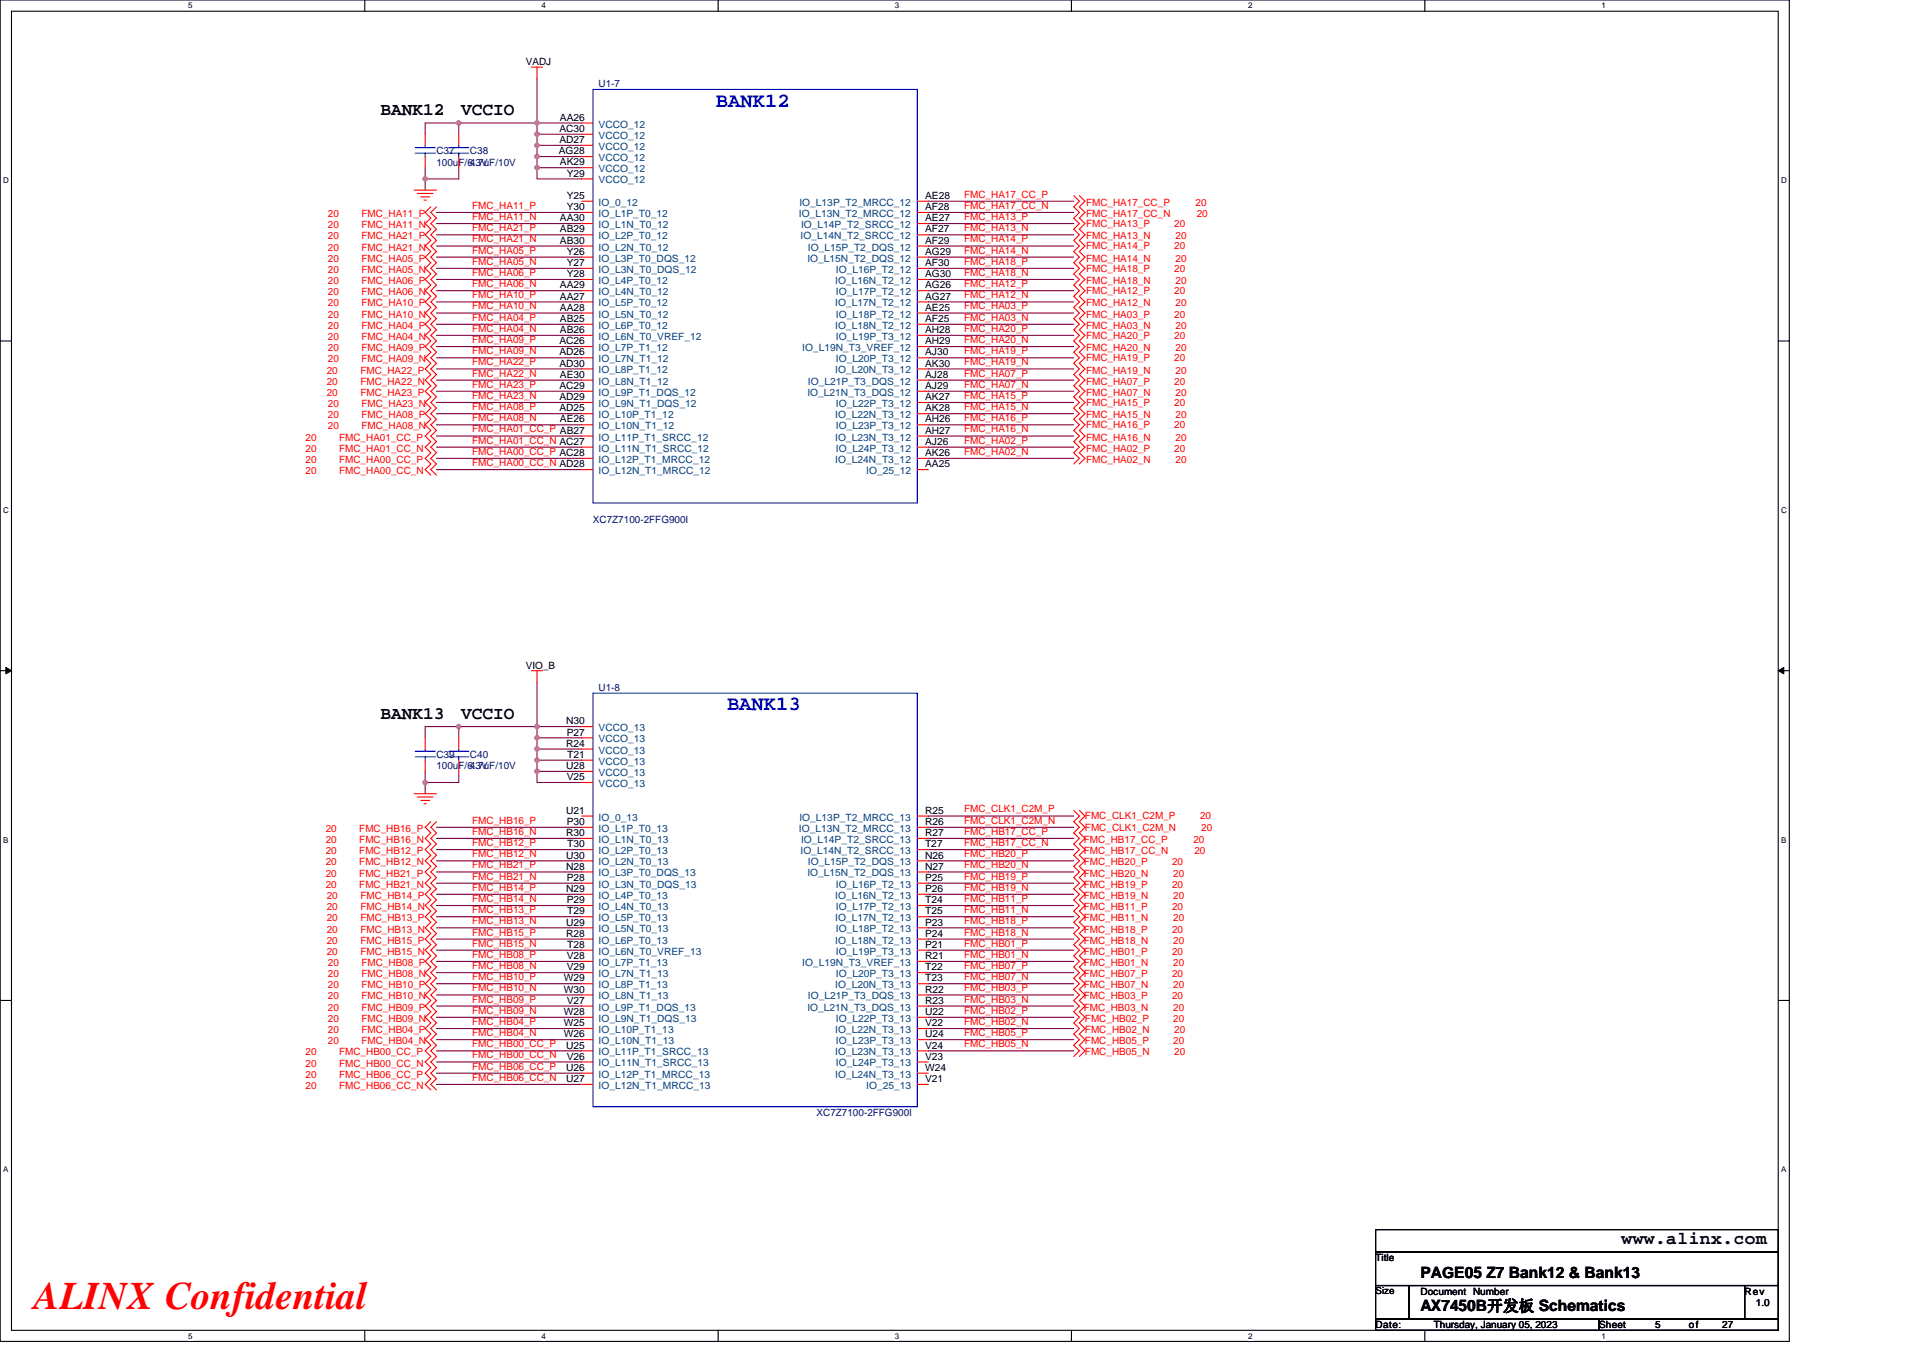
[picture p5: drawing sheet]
<svg xmlns="http://www.w3.org/2000/svg" width="297mm" height="210mm" viewBox="0 0 297 210" stroke-linecap="round" stroke-linejoin="round" font-family="sans-serif">
<defs><g id="words">
<text font-size="6" fill="#f00" x="5.2" y="202.3">ALINX Confidential</text>
<g font-size="3.2" fill="#00f">
<text x="110.6" y="16.5">BANK12</text>
<text x="112.3" y="109.7">BANK13</text>
</g>
<g font-size="2.8">
<text x="58.8" y="17.8">BANK12</text>
<text x="71.2" y="17.8">VCCIO</text>
<text x="58.8" y="111.1">BANK13</text>
<text x="71.2" y="111.1">VCCIO</text>
<text x="250.5" y="192.3">www.alinx.com</text>
</g>
<g font-size="2.4">
<text x="219.4" y="197.4">PAGE05 Z7 Bank12 &amp; Bank13</text>
<text x="219.4" y="202.6">AX7450B开发板 Schematics</text>
</g>
<g font-size="1.5">
<text x="81.2" y="10">VADJ</text>
<text x="86.3" y="23.8">AG28</text>
<text x="86.4" y="20.4">AC30</text>
<text x="86.4" y="22.1">AD27</text>
<text x="86.5" y="18.6">AA26</text>
<text x="86.5" y="25.5">AK29</text>
<text x="87.5" y="27.3">Y29</text>
<text x="86.5" y="34.2">AA30</text>
<text x="86.5" y="35.9">AB29</text>
<text x="87.5" y="30.7">Y25</text>
<text x="87.5" y="32.5">Y30</text>
<text x="142.9" y="34.2">AE27</text>
<text x="142.9" y="35.9">AF27</text>
<text x="142.9" y="30.7">AE28</text>
<text x="142.9" y="32.5">AF28</text>
<text x="86.5" y="37.7">AB30</text>
<text x="87.5" y="39.4">Y26</text>
<text x="87.5" y="41.1">Y27</text>
<text x="142.9" y="37.7">AF29</text>
<text x="142.9" y="39.4">AG29</text>
<text x="142.9" y="41.1">AF30</text>
<text x="86.5" y="44.6">AA29</text>
<text x="86.5" y="46.3">AA27</text>
<text x="87.5" y="42.8">Y28</text>
<text x="142.9" y="42.8">AG30</text>
<text x="142.9" y="46.3">AG27</text>
<text x="142.9" y="44.6">AG26</text>
<text x="86.4" y="53.2">AC26</text>
<text x="86.5" y="48">AA28</text>
<text x="86.5" y="49.7">AB25</text>
<text x="86.5" y="51.5">AB26</text>
<text x="142.9" y="49.7">AF25</text>
<text x="142.9" y="53.2">AH29</text>
<text x="142.9" y="48">AE25</text>
<text x="142.9" y="51.5">AH28</text>
<text x="86.4" y="54.9">AD26</text>
<text x="86.4" y="56.6">AD30</text>
<text x="86.5" y="58.4">AE30</text>
<text x="142.9" y="56.6">AK30</text>
<text x="142.9" y="54.9">AJ30</text>
<text x="142.9" y="58.4">AJ28</text>
<text x="86.4" y="60.1">AC29</text>
<text x="86.4" y="61.8">AD29</text>
<text x="86.4" y="63.6">AD25</text>
<text x="86.5" y="65.3">AE26</text>
<text x="142.9" y="63.6">AK28</text>
<text x="142.9" y="60.1">AJ29</text>
<text x="142.9" y="61.8">AK27</text>
<text x="142.9" y="65.3">AH26</text>
<text x="142.9" y="67">AH27</text>
<text x="142.9" y="70.5">AK26</text>
<text x="142.9" y="68.7">AJ26</text>
<text x="142.9" y="72.2">AA25</text>
<text x="81.2" y="103.3">VIO_B</text>
<text x="87.5" y="111.9">N30</text>
<text x="87.5" y="113.6">P27</text>
<text x="87.5" y="115.4">R24</text>
<text x="87.5" y="118.8">U28</text>
<text x="87.6" y="117.1">T21</text>
<text x="87.5" y="125.7">U21</text>
<text x="87.5" y="120.5">V25</text>
<text x="142.9" y="125.7">R25</text>
<text x="87.5" y="129.2">R30</text>
<text x="87.5" y="127.5">P30</text>
<text x="87.6" y="130.9">T30</text>
<text x="142.9" y="129.2">R27</text>
<text x="142.9" y="130.9">T27</text>
<text x="142.9" y="127.5">R26</text>
<text x="87.5" y="132.7">U30</text>
<text x="87.5" y="134.4">N28</text>
<text x="87.5" y="137.8">N29</text>
<text x="87.5" y="136.1">P28</text>
<text x="142.9" y="137.8">P26</text>
<text x="142.9" y="132.7">N26</text>
<text x="142.9" y="134.4">N27</text>
<text x="142.9" y="136.1">P25</text>
<text x="87.5" y="143">U29</text>
<text x="87.5" y="139.6">P29</text>
<text x="87.6" y="141.3">T29</text>
<text x="142.9" y="141.3">T25</text>
<text x="142.9" y="139.6">T24</text>
<text x="142.9" y="143">P23</text>
<text x="87.5" y="144.7">R28</text>
<text x="87.5" y="148.2">V28</text>
<text x="87.5" y="149.9">V29</text>
<text x="87.6" y="146.5">T28</text>
<text x="142.9" y="144.7">P24</text>
<text x="142.9" y="148.2">R21</text>
<text x="142.9" y="146.5">P21</text>
<text x="142.9" y="149.9">T22</text>
<text x="87.1" y="151.6">W29</text>
<text x="87.1" y="153.4">W30</text>
<text x="87.5" y="155.1">V27</text>
<text x="142.9" y="151.6">T23</text>
<text x="142.9" y="153.4">R22</text>
<text x="142.9" y="155.1">R23</text>
<text x="87.1" y="156.8">W28</text>
<text x="87.1" y="158.6">W25</text>
<text x="87.1" y="160.3">W26</text>
<text x="142.9" y="158.6">V22</text>
<text x="142.9" y="156.8">U22</text>
<text x="142.9" y="160.3">U24</text>
<text x="87.5" y="162">U25</text>
<text x="87.5" y="165.5">U26</text>
<text x="87.5" y="167.2">U27</text>
<text x="87.5" y="163.7">V26</text>
<text x="142.9" y="167.2">V21</text>
<text x="142.9" y="162">V24</text>
<text x="142.9" y="165.5">W24</text>
<text x="142.9" y="163.7">V23</text>
<text x="212.5" y="194.9">Title</text>
<text x="212.5" y="200">Size</text>
<text x="219.4" y="200">Document Number</text>
<text x="269.5" y="200">Rev</text>
<text x="271.2" y="201.8">1.0</text>
<text x="212.5" y="205.2">Date:</text>
<text x="221.5" y="205.2">Thursday, January 05, 2023</text>
<text x="247" y="205.2">Sheet</text>
<text x="255.7" y="205.2">5</text>
<text x="260.9" y="205.2">of</text>
<text x="266" y="205.2">27</text>
</g>
<g font-size="1.5" fill="#000080">
<text x="92.5" y="13.5">U1-7</text>
<text x="67.4" y="23.9">C37</text>
<text x="72.6" y="23.9">C38</text>
<text x="67.4" y="25.6">100uF/6.3V</text>
<text x="72.6" y="25.6">4.7uF/10V</text>
<text x="91.6" y="80.9">XC7Z7100-2FFG900I</text>
<text x="92.5" y="106.8">U1-8</text>
<text x="67.4" y="117.1">C39</text>
<text x="67.4" y="118.9">100uF/6.3V</text>
<text x="72.6" y="117.1">C40</text>
<text x="72.6" y="118.9">4.7uF/10V</text>
<text x="126.1" y="172.4">XC7Z7100-2FFG900I</text>
</g>
<g font-size="1.5" fill="#004080">
<text x="92.5" y="19.7">VCCO_12</text>
<text x="92.5" y="21.4">VCCO_12</text>
<text x="92.5" y="23.2">VCCO_12</text>
<text x="92.5" y="24.9">VCCO_12</text>
<text x="92.5" y="26.6">VCCO_12</text>
<text x="92.5" y="28.3">VCCO_12</text>
<text x="92.5" y="31.8">IO_0_12</text>
<text x="92.5" y="33.5">IO_L1P_T0_12</text>
<text x="92.5" y="35.2">IO_L1N_T0_12</text>
<text x="123.4" y="33.5">IO_L13N_T2_MRCC_12</text>
<text x="123.5" y="31.8">IO_L13P_T2_MRCC_12</text>
<text x="123.7" y="35.2">IO_L14P_T2_SRCC_12</text>
<text x="92.5" y="37">IO_L2P_T0_12</text>
<text x="92.5" y="38.7">IO_L2N_T0_12</text>
<text x="92.5" y="40.4">IO_L3P_T0_DQS_12</text>
<text x="123.7" y="37">IO_L14N_T2_SRCC_12</text>
<text x="124.7" y="40.4">IO_L15N_T2_DQS_12</text>
<text x="124.8" y="38.7">IO_L15P_T2_DQS_12</text>
<text x="92.5" y="42.2">IO_L3N_T0_DQS_12</text>
<text x="92.5" y="43.9">IO_L4P_T0_12</text>
<text x="92.5" y="45.6">IO_L4N_T0_12</text>
<text x="92.5" y="47.3">IO_L5P_T0_12</text>
<text x="129" y="43.9">IO_L16N_T2_12</text>
<text x="129" y="47.3">IO_L17N_T2_12</text>
<text x="129.1" y="42.2">IO_L16P_T2_12</text>
<text x="129.1" y="45.6">IO_L17P_T2_12</text>
<text x="92.5" y="49.1">IO_L5N_T0_12</text>
<text x="92.5" y="50.8">IO_L6P_T0_12</text>
<text x="92.5" y="52.5">IO_L6N_T0_VREF_12</text>
<text x="129" y="50.8">IO_L18N_T2_12</text>
<text x="129.1" y="49.1">IO_L18P_T2_12</text>
<text x="129.1" y="52.5">IO_L19P_T3_12</text>
<text x="92.5" y="54.3">IO_L7P_T1_12</text>
<text x="92.5" y="56">IO_L7N_T1_12</text>
<text x="92.5" y="57.7">IO_L8P_T1_12</text>
<text x="92.5" y="59.4">IO_L8N_T1_12</text>
<text x="123.9" y="54.3">IO_L19N_T3_VREF_12</text>
<text x="124.8" y="59.4">IO_L21P_T3_DQS_12</text>
<text x="129" y="57.7">IO_L20N_T3_12</text>
<text x="129.1" y="56">IO_L20P_T3_12</text>
<text x="92.5" y="61.2">IO_L9P_T1_DQS_12</text>
<text x="92.5" y="62.9">IO_L9N_T1_DQS_12</text>
<text x="92.5" y="64.6">IO_L10P_T1_12</text>
<text x="124.7" y="61.2">IO_L21N_T3_DQS_12</text>
<text x="129" y="64.6">IO_L22N_T3_12</text>
<text x="129.1" y="62.9">IO_L22P_T3_12</text>
<text x="92.5" y="66.3">IO_L10N_T1_12</text>
<text x="92.5" y="68.1">IO_L11P_T1_SRCC_12</text>
<text x="92.5" y="69.8">IO_L11N_T1_SRCC_12</text>
<text x="92.5" y="71.5">IO_L12P_T1_MRCC_12</text>
<text x="129" y="68.1">IO_L23N_T3_12</text>
<text x="129" y="71.5">IO_L24N_T3_12</text>
<text x="129.1" y="66.3">IO_L23P_T3_12</text>
<text x="129.1" y="69.8">IO_L24P_T3_12</text>
<text x="92.5" y="73.3">IO_L12N_T1_MRCC_12</text>
<text x="133.8" y="73.3">IO_25_12</text>
<text x="92.5" y="113">VCCO_13</text>
<text x="92.5" y="114.7">VCCO_13</text>
<text x="92.5" y="116.4">VCCO_13</text>
<text x="92.5" y="118.2">VCCO_13</text>
<text x="92.5" y="119.9">VCCO_13</text>
<text x="92.5" y="121.6">VCCO_13</text>
<text x="92.5" y="126.8">IO_0_13</text>
<text x="92.5" y="128.5">IO_L1P_T0_13</text>
<text x="92.5" y="130.2">IO_L1N_T0_13</text>
<text x="92.5" y="132">IO_L2P_T0_13</text>
<text x="123.4" y="128.5">IO_L13N_T2_MRCC_13</text>
<text x="123.5" y="126.8">IO_L13P_T2_MRCC_13</text>
<text x="123.7" y="132">IO_L14N_T2_SRCC_13</text>
<text x="123.7" y="130.2">IO_L14P_T2_SRCC_13</text>
<text x="92.5" y="133.7">IO_L2N_T0_13</text>
<text x="92.5" y="135.4">IO_L3P_T0_DQS_13</text>
<text x="92.5" y="137.2">IO_L3N_T0_DQS_13</text>
<text x="124.7" y="135.4">IO_L15N_T2_DQS_13</text>
<text x="124.8" y="133.7">IO_L15P_T2_DQS_13</text>
<text x="129.1" y="137.2">IO_L16P_T2_13</text>
<text x="92.5" y="138.9">IO_L4P_T0_13</text>
<text x="92.5" y="140.6">IO_L4N_T0_13</text>
<text x="92.5" y="142.3">IO_L5P_T0_13</text>
<text x="129" y="138.9">IO_L16N_T2_13</text>
<text x="129" y="142.3">IO_L17N_T2_13</text>
<text x="129.1" y="140.6">IO_L17P_T2_13</text>
<text x="92.5" y="144.1">IO_L5N_T0_13</text>
<text x="92.5" y="145.8">IO_L6P_T0_13</text>
<text x="92.5" y="147.5">IO_L6N_T0_VREF_13</text>
<text x="92.5" y="149.2">IO_L7P_T1_13</text>
<text x="123.9" y="149.2">IO_L19N_T3_VREF_13</text>
<text x="129" y="145.8">IO_L18N_T2_13</text>
<text x="129.1" y="144.1">IO_L18P_T2_13</text>
<text x="129.1" y="147.5">IO_L19P_T3_13</text>
<text x="92.5" y="151">IO_L7N_T1_13</text>
<text x="92.5" y="152.7">IO_L8P_T1_13</text>
<text x="92.5" y="154.4">IO_L8N_T1_13</text>
<text x="124.8" y="154.4">IO_L21P_T3_DQS_13</text>
<text x="129" y="152.7">IO_L20N_T3_13</text>
<text x="129.1" y="151">IO_L20P_T3_13</text>
<text x="92.5" y="156.1">IO_L9P_T1_DQS_13</text>
<text x="92.5" y="157.9">IO_L9N_T1_DQS_13</text>
<text x="92.5" y="159.6">IO_L10P_T1_13</text>
<text x="92.5" y="161.3">IO_L10N_T1_13</text>
<text x="124.7" y="156.1">IO_L21N_T3_DQS_13</text>
<text x="129" y="159.6">IO_L22N_T3_13</text>
<text x="129.1" y="157.9">IO_L22P_T3_13</text>
<text x="129.1" y="161.3">IO_L23P_T3_13</text>
<text x="92.5" y="163.1">IO_L11P_T1_SRCC_13</text>
<text x="92.5" y="164.8">IO_L11N_T1_SRCC_13</text>
<text x="92.5" y="166.5">IO_L12P_T1_MRCC_13</text>
<text x="129" y="163.1">IO_L23N_T3_13</text>
<text x="129" y="166.5">IO_L24N_T3_13</text>
<text x="129.1" y="164.8">IO_L24P_T3_13</text>
<text x="92.5" y="168.3">IO_L12N_T1_MRCC_13</text>
<text x="133.8" y="168.3">IO_25_13</text>
</g>
<g font-size="1.5" fill="#f00">
<text x="50.6" y="33.5">20</text>
<text x="50.6" y="35.3">20</text>
<text x="55.8" y="33.5">FMC_HA11_P</text>
<text x="55.8" y="35.3">FMC_HA11_N</text>
<text x="72.9" y="32.3">FMC_HA11_P</text>
<text x="72.9" y="34">FMC_HA11_N</text>
<text x="72.9" y="35.7">FMC_HA21_P</text>
<text x="148.9" y="30.5">FMC_HA17_CC_P</text>
<text x="148.9" y="32.3">FMC_HA17_CC_N</text>
<text x="148.9" y="34">FMC_HA13_P</text>
<text x="148.9" y="35.7">FMC_HA13_N</text>
<text x="167.8" y="31.8">FMC_HA17_CC_P</text>
<text x="167.8" y="33.5">FMC_HA17_CC_N</text>
<text x="167.8" y="35.1">FMC_HA13_P</text>
<text x="181.4" y="35.1">20</text>
<text x="184.7" y="31.8">20</text>
<text x="184.9" y="33.5">20</text>
<text x="50.6" y="40.4">20</text>
<text x="50.6" y="37">20</text>
<text x="50.6" y="38.7">20</text>
<text x="55.8" y="40.4">FMC_HA05_P</text>
<text x="55.8" y="37">FMC_HA21_P</text>
<text x="55.8" y="38.7">FMC_HA21_N</text>
<text x="72.9" y="39.2">FMC_HA05_P</text>
<text x="72.9" y="40.9">FMC_HA05_N</text>
<text x="72.9" y="37.5">FMC_HA21_N</text>
<text x="148.9" y="37.5">FMC_HA14_P</text>
<text x="148.9" y="39.2">FMC_HA14_N</text>
<text x="148.9" y="40.9">FMC_HA18_P</text>
<text x="167.8" y="37">FMC_HA13_N</text>
<text x="167.8" y="38.5">FMC_HA14_P</text>
<text x="167.8" y="40.4">FMC_HA14_N</text>
<text x="167.8" y="42">FMC_HA18_P</text>
<text x="181.4" y="38.5">20</text>
<text x="181.4" y="42">20</text>
<text x="181.6" y="37">20</text>
<text x="181.6" y="40.4">20</text>
<text x="50.6" y="42.2">20</text>
<text x="50.6" y="43.9">20</text>
<text x="50.6" y="45.6">20</text>
<text x="50.6" y="47.3">20</text>
<text x="55.8" y="42.2">FMC_HA05_N</text>
<text x="55.8" y="43.9">FMC_HA06_P</text>
<text x="55.8" y="45.6">FMC_HA06_N</text>
<text x="55.8" y="47.3">FMC_HA10_P</text>
<text x="72.9" y="42.6">FMC_HA06_P</text>
<text x="72.9" y="44.4">FMC_HA06_N</text>
<text x="72.9" y="46.1">FMC_HA10_P</text>
<text x="72.9" y="47.8">FMC_HA10_N</text>
<text x="148.9" y="47.8">FMC_HA03_P</text>
<text x="148.9" y="44.4">FMC_HA12_P</text>
<text x="148.9" y="46.1">FMC_HA12_N</text>
<text x="148.9" y="42.6">FMC_HA18_N</text>
<text x="167.8" y="45.4">FMC_HA12_P</text>
<text x="167.8" y="47.3">FMC_HA12_N</text>
<text x="167.8" y="43.9">FMC_HA18_N</text>
<text x="181.4" y="45.4">20</text>
<text x="181.6" y="47.3">20</text>
<text x="181.6" y="43.9">20</text>
<text x="50.6" y="49.1">20</text>
<text x="50.6" y="50.8">20</text>
<text x="50.6" y="52.5">20</text>
<text x="55.8" y="49.1">FMC_HA10_N</text>
<text x="55.8" y="50.8">FMC_HA04_P</text>
<text x="55.8" y="52.5">FMC_HA04_N</text>
<text x="72.9" y="53">FMC_HA09_P</text>
<text x="72.9" y="49.6">FMC_HA04_P</text>
<text x="72.9" y="51.3">FMC_HA04_N</text>
<text x="148.9" y="49.6">FMC_HA03_N</text>
<text x="148.9" y="51.3">FMC_HA20_P</text>
<text x="148.9" y="53">FMC_HA20_N</text>
<text x="167.8" y="49.1">FMC_HA03_P</text>
<text x="167.8" y="50.8">FMC_HA03_N</text>
<text x="167.8" y="52.4">FMC_HA20_P</text>
<text x="181.4" y="49.1">20</text>
<text x="181.4" y="52.4">20</text>
<text x="181.6" y="50.8">20</text>
<text x="50.5" y="57.7">20</text>
<text x="50.5" y="59.4">20</text>
<text x="50.6" y="54.3">20</text>
<text x="50.6" y="56">20</text>
<text x="55.7" y="57.7">FMC_HA22_P</text>
<text x="55.7" y="59.4">FMC_HA22_N</text>
<text x="55.8" y="54.3">FMC_HA09_P</text>
<text x="55.8" y="56">FMC_HA09_N</text>
<text x="72.9" y="59.9">FMC_HA23_P</text>
<text x="72.9" y="54.7">FMC_HA09_N</text>
<text x="72.9" y="56.5">FMC_HA22_P</text>
<text x="72.9" y="58.2">FMC_HA22_N</text>
<text x="148.9" y="54.7">FMC_HA19_P</text>
<text x="148.9" y="56.5">FMC_HA19_N</text>
<text x="148.9" y="58.2">FMC_HA07_P</text>
<text x="148.9" y="59.9">FMC_HA07_N</text>
<text x="167.8" y="55.8">FMC_HA19_P</text>
<text x="167.8" y="57.7">FMC_HA19_N</text>
<text x="167.8" y="54.3">FMC_HA20_N</text>
<text x="167.8" y="59.4">FMC_HA07_P</text>
<text x="181.4" y="55.8">20</text>
<text x="181.4" y="59.4">20</text>
<text x="181.6" y="57.7">20</text>
<text x="181.6" y="54.3">20</text>
<text x="50.5" y="61.2">20</text>
<text x="50.6" y="62.9">20</text>
<text x="50.6" y="64.6">20</text>
<text x="55.7" y="61.2">FMC_HA23_P</text>
<text x="55.8" y="62.9">FMC_HA23_N</text>
<text x="55.8" y="64.6">FMC_HA08_P</text>
<text x="72.9" y="61.6">FMC_HA23_N</text>
<text x="72.9" y="63.4">FMC_HA08_P</text>
<text x="72.9" y="65.1">FMC_HA08_N</text>
<text x="148.9" y="65.1">FMC_HA16_P</text>
<text x="148.9" y="61.6">FMC_HA15_P</text>
<text x="148.9" y="63.4">FMC_HA15_N</text>
<text x="167.8" y="62.7">FMC_HA15_P</text>
<text x="167.8" y="64.6">FMC_HA15_N</text>
<text x="167.8" y="61.2">FMC_HA07_N</text>
<text x="181.4" y="62.7">20</text>
<text x="181.6" y="64.6">20</text>
<text x="181.6" y="61.2">20</text>
<text x="47.2" y="68.1">20</text>
<text x="47.2" y="69.8">20</text>
<text x="47.2" y="71.5">20</text>
<text x="50.6" y="66.4">20</text>
<text x="52.4" y="68.1">FMC_HA01_CC_P</text>
<text x="52.4" y="69.8">FMC_HA01_CC_N</text>
<text x="52.4" y="71.5">FMC_HA00_CC_P</text>
<text x="55.8" y="66.4">FMC_HA08_N</text>
<text x="72.9" y="66.8">FMC_HA01_CC_P AB27</text>
<text x="72.9" y="68.5">FMC_HA01_CC_N AC27</text>
<text x="72.9" y="70.3">FMC_HA00_CC_P AC28</text>
<text x="148.9" y="68.5">FMC_HA02_P</text>
<text x="148.9" y="70.3">FMC_HA02_N</text>
<text x="148.9" y="66.8">FMC_HA16_N</text>
<text x="167.8" y="69.8">FMC_HA02_P</text>
<text x="167.8" y="71.5">FMC_HA02_N</text>
<text x="167.8" y="66.2">FMC_HA16_P</text>
<text x="167.8" y="68.1">FMC_HA16_N</text>
<text x="181.4" y="69.8">20</text>
<text x="181.4" y="66.2">20</text>
<text x="181.6" y="71.5">20</text>
<text x="181.6" y="68.1">20</text>
<text x="47.2" y="73.3">20</text>
<text x="52.4" y="73.3">FMC_HA00_CC_N</text>
<text x="72.9" y="72">FMC_HA00_CC_N AD28</text>
<text x="148.9" y="125.5">FMC_CLK1_C2M_P</text>
<text x="50.3" y="128.5">20</text>
<text x="50.3" y="130.3">20</text>
<text x="50.3" y="132">20</text>
<text x="55.5" y="128.5">FMC_HB16_P</text>
<text x="55.5" y="130.3">FMC_HB16_N</text>
<text x="55.5" y="132">FMC_HB12_P</text>
<text x="72.9" y="127.3">FMC_HB16_P</text>
<text x="72.9" y="129">FMC_HB16_N</text>
<text x="72.9" y="130.7">FMC_HB12_P</text>
<text x="148.9" y="127.3">FMC_CLK1_C2M_N</text>
<text x="148.9" y="129">FMC_HB17_CC_P</text>
<text x="148.9" y="130.7">FMC_HB17_CC_N</text>
<text x="167.4" y="130.3">FMC_HB17_CC_P</text>
<text x="167.4" y="132">FMC_HB17_CC_N</text>
<text x="167.6" y="128.4">FMC_CLK1_C2M_N</text>
<text x="167.6" y="126.6">FMC_CLK1_C2M_P</text>
<text x="184.3" y="130.3">20</text>
<text x="184.5" y="132">20</text>
<text x="185.4" y="126.6">20</text>
<text x="185.5" y="128.4">20</text>
<text x="50.3" y="135.4">20</text>
<text x="50.3" y="137.2">20</text>
<text x="50.3" y="133.7">20</text>
<text x="55.5" y="135.4">FMC_HB21_P</text>
<text x="55.5" y="137.2">FMC_HB21_N</text>
<text x="55.5" y="133.7">FMC_HB12_N</text>
<text x="72.9" y="134.2">FMC_HB21_P</text>
<text x="72.9" y="135.9">FMC_HB21_N</text>
<text x="72.9" y="132.5">FMC_HB12_N</text>
<text x="72.9" y="137.6">FMC_HB14_P</text>
<text x="148.9" y="135.9">FMC_HB19_P</text>
<text x="148.9" y="137.6">FMC_HB19_N</text>
<text x="148.9" y="132.5">FMC_HB20_P</text>
<text x="148.9" y="134.2">FMC_HB20_N</text>
<text x="167.4" y="137.2">FMC_HB19_P</text>
<text x="167.4" y="133.7">FMC_HB20_P</text>
<text x="167.4" y="135.4">FMC_HB20_N</text>
<text x="181.1" y="137.2">20</text>
<text x="181.1" y="133.7">20</text>
<text x="181.2" y="135.4">20</text>
<text x="50.5" y="142.3">20</text>
<text x="50.5" y="138.9">20</text>
<text x="50.5" y="140.6">20</text>
<text x="55.7" y="142.3">FMC_HB13_P</text>
<text x="55.7" y="138.9">FMC_HB14_P</text>
<text x="55.7" y="140.6">FMC_HB14_N</text>
<text x="72.9" y="141.1">FMC_HB13_P</text>
<text x="72.9" y="142.8">FMC_HB13_N</text>
<text x="72.9" y="139.4">FMC_HB14_N</text>
<text x="148.9" y="142.8">FMC_HB18_P</text>
<text x="148.9" y="139.4">FMC_HB11_P</text>
<text x="148.9" y="141.1">FMC_HB11_N</text>
<text x="167.4" y="138.9">FMC_HB19_N</text>
<text x="167.4" y="140.6">FMC_HB11_P</text>
<text x="167.4" y="142.3">FMC_HB11_N</text>
<text x="181.1" y="140.6">20</text>
<text x="181.2" y="138.9">20</text>
<text x="181.2" y="142.3">20</text>
<text x="50.5" y="144.1">20</text>
<text x="50.5" y="145.8">20</text>
<text x="50.5" y="147.5">20</text>
<text x="50.6" y="149.2">20</text>
<text x="55.7" y="144.1">FMC_HB13_N</text>
<text x="55.7" y="145.8">FMC_HB15_P</text>
<text x="55.7" y="147.5">FMC_HB15_N</text>
<text x="55.8" y="149.2">FMC_HB08_P</text>
<text x="72.9" y="148">FMC_HB08_P</text>
<text x="72.9" y="149.7">FMC_HB08_N</text>
<text x="72.9" y="144.5">FMC_HB15_P</text>
<text x="72.9" y="146.3">FMC_HB15_N</text>
<text x="148.9" y="146.3">FMC_HB01_P</text>
<text x="148.9" y="148">FMC_HB01_N</text>
<text x="148.9" y="149.7">FMC_HB07_P</text>
<text x="148.9" y="144.5">FMC_HB18_N</text>
<text x="167.4" y="147.5">FMC_HB01_P</text>
<text x="167.4" y="149.2">FMC_HB01_N</text>
<text x="167.4" y="144.1">FMC_HB18_P</text>
<text x="167.4" y="145.8">FMC_HB18_N</text>
<text x="181.1" y="147.5">20</text>
<text x="181.1" y="144.1">20</text>
<text x="181.2" y="149.2">20</text>
<text x="181.2" y="145.8">20</text>
<text x="50.6" y="151">20</text>
<text x="50.6" y="152.7">20</text>
<text x="50.6" y="154.4">20</text>
<text x="55.8" y="151">FMC_HB08_N</text>
<text x="55.8" y="152.7">FMC_HB10_P</text>
<text x="55.8" y="154.4">FMC_HB10_N</text>
<text x="72.9" y="151.4">FMC_HB10_P</text>
<text x="72.9" y="153.2">FMC_HB10_N</text>
<text x="72.9" y="154.9">FMC_HB09_P</text>
<text x="148.9" y="153.2">FMC_HB03_P</text>
<text x="148.9" y="154.9">FMC_HB03_N</text>
<text x="148.9" y="151.4">FMC_HB07_N</text>
<text x="167.4" y="154.4">FMC_HB03_P</text>
<text x="167.4" y="151">FMC_HB07_P</text>
<text x="167.4" y="152.7">FMC_HB07_N</text>
<text x="181.1" y="154.4">20</text>
<text x="181.1" y="151">20</text>
<text x="181.2" y="152.7">20</text>
<text x="50.6" y="159.6">20</text>
<text x="50.6" y="161.4">20</text>
<text x="50.6" y="156.2">20</text>
<text x="50.6" y="157.9">20</text>
<text x="55.8" y="159.6">FMC_HB04_P</text>
<text x="55.8" y="161.4">FMC_HB04_N</text>
<text x="55.8" y="156.2">FMC_HB09_P</text>
<text x="55.8" y="157.9">FMC_HB09_N</text>
<text x="72.9" y="161.8">FMC_HB00_CC_P</text>
<text x="72.9" y="158.4">FMC_HB04_P</text>
<text x="72.9" y="160.1">FMC_HB04_N</text>
<text x="72.9" y="156.6">FMC_HB09_N</text>
<text x="148.9" y="160.1">FMC_HB05_P</text>
<text x="148.9" y="161.8">FMC_HB05_N</text>
<text x="148.9" y="156.6">FMC_HB02_P</text>
<text x="148.9" y="158.4">FMC_HB02_N</text>
<text x="167.4" y="156.2">FMC_HB03_N</text>
<text x="167.6" y="161.4">FMC_HB05_P</text>
<text x="167.6" y="157.9">FMC_HB02_P</text>
<text x="167.6" y="159.6">FMC_HB02_N</text>
<text x="181.2" y="156.2">20</text>
<text x="181.2" y="161.4">20</text>
<text x="181.2" y="157.9">20</text>
<text x="181.4" y="159.6">20</text>
<text x="47.2" y="163.1">20</text>
<text x="47.2" y="164.8">20</text>
<text x="47.2" y="166.5">20</text>
<text x="52.4" y="163.1">FMC_HB00_CC_P</text>
<text x="52.4" y="164.8">FMC_HB00_CC_N</text>
<text x="52.4" y="166.5">FMC_HB06_CC_P</text>
<text x="72.9" y="163.5">FMC_HB00_CC_N</text>
<text x="72.9" y="165.3">FMC_HB06_CC_P</text>
<text x="72.9" y="167">FMC_HB06_CC_N</text>
<text x="167.6" y="163.1">FMC_HB05_N</text>
<text x="181.4" y="163.1">20</text>
<text x="47.2" y="168.3">20</text>
<text x="52.4" y="168.3">FMC_HB06_CC_N</text>
</g>
<g font-size="1.2">
<text x="29.1" y="1.3">5</text>
<text x="83.6" y="1.3">4</text>
<text x="138.2" y="1.3">3</text>
<text x="192.8" y="1.3">2</text>
<text x="247.4" y="1.3">1</text>
<text x=".5" y="28.3">D</text>
<text x="275.1" y="28.3">D</text>
<text x=".5" y="79.2">C</text>
<text x="275.1" y="79.2">C</text>
<text x=".5" y="130.2">B</text>
<text x="275.1" y="130.2">B</text>
<text x=".5" y="181.1">A</text>
<text x="275.1" y="181.1">A</text>
<text x="29.1" y="206.8">5</text>
<text x="83.6" y="206.8">4</text>
<text x="138.2" y="206.8">3</text>
<text x="192.8" y="206.8">2</text>
<text x="247.4" y="206.8">1</text>
</g>
</g></defs>
<path d="M0 0h276.4v207.3h-276.4zM1.8 1.7h272.9v203.8h-272.9z" fill="none" stroke="#000" stroke-width=".17"/>
<g fill="#fff">
<path d="M29.1 .2h.6v1.4h-.6z"/>
<path d="M29.1 205.7h.6v1.4h-.6z"/>
</g>
<path d="M56.3 0v1.7M56.3 205.5v1.8" fill="none" stroke="#000" stroke-width=".17"/>
<g fill="#fff">
<path d="M83.6 .2h.7v1.4h-.7z"/>
<path d="M83.6 205.7h.7v1.4h-.7z"/>
</g>
<path d="M110.9 0v1.7M110.9 205.5v1.8" fill="none" stroke="#000" stroke-width=".17"/>
<g fill="#fff">
<path d="M138.2 .2h.7v1.4h-.7z"/>
<path d="M138.2 205.7h.7v1.4h-.7z"/>
</g>
<path d="M165.5 0v1.7M165.5 205.5v1.8" fill="none" stroke="#000" stroke-width=".17"/>
<g fill="#fff">
<path d="M192.8 .2h.6v1.4h-.6z"/>
<path d="M192.8 205.7h.6v1.4h-.6z"/>
</g>
<path d="M220.1 0v1.7M220.1 205.5v1.8" fill="none" stroke="#000" stroke-width=".17"/>
<g fill="#fff">
<path d="M247.4 .2h.6v1.4h-.6z"/>
<path d="M247.4 205.7h.6v1.4h-.6z"/>
<path d="M.5 27.2h.8v1.4h-.8z"/>
<path d="M275.1 27.2h.9v1.4h-.9z"/>
<path d="M.5 78.1h.8v1.4h-.8z"/>
<path d="M275.1 78.1h.9v1.4h-.9z"/>
</g>
<path d="M0 52.7h1.8M274.7 52.7h1.7" fill="none" stroke="#000" stroke-width=".17"/>
<g fill="#fff">
<path d="M.5 129.1h.8v1.4h-.8z"/>
<path d="M275.1 129.1h.8v1.4h-.8z"/>
</g>
<path d="M0 103.6h1.8M274.7 103.6h1.7" fill="none" stroke="#000" stroke-width=".17"/>
<path d="M.9 103.1l.9 .5-.9 .5zM274.7 103.6l.8-.5v1z" fill="#000" stroke="#000" stroke-width=".15"/>
<g fill="#fff">
<path d="M.5 180h.8v1.4h-.8z"/>
<path d="M275.1 180h.8v1.4h-.8z"/>
</g>
<path d="M0 154.6h1.8M274.7 154.6h1.7M212.5 190h62.2v3.5h-62.2zM212.5 193.5h62.2v5.1h-62.2zM212.5 198.6h5.2v5.2h-5.2zM217.7 198.6h51.8v5.2h-51.8zM269.5 198.6h5.2v5.2h-5.2zM212.5 203.8h34.5v1.7h-34.5zM247 203.8h27.7v1.7h-27.7z" fill="none" stroke="#000" stroke-width=".17"/>
<g fill="none" stroke="#800040" stroke-width=".17">
<path d="M70.9 19h12v1.7h7M70.9 19h-5.2v1.7M70.9 19v1.7M82.9 12.1v6.9h7M65.7 25.9v1.7M65.7 27.6v1.8M67.4 36.3h22.5M67.4 38h22.5M67.4 39.7h22.5M67.4 32.8h22.5M67.4 34.5h22.5M70.9 25.9v1.7h-5.2"/>
<path d="M82.9 25.9v1.7h7M82.9 20.7v1.8h7M82.9 22.5v1.7M82.9 24.2v1.7h7M82.9 24.2h7M143.4 31.1h22.5M143.4 32.8h22.5M143.4 34.5h22.5M143.4 36.3h22.5M143.4 38h22.5M143.4 39.7h22.5M67.4 57h22.5"/>
<path d="M67.4 58.7h22.5M67.4 41.5h22.5M67.4 43.2h22.5M67.4 44.9h22.5M67.4 46.7h22.5M67.4 48.4h22.5M67.4 53.6h22.5M67.4 55.3h22.5M67.4 50.1h22.5M67.4 51.8h22.5M143.4 48.4h22.5M143.4 50.1h22.5"/>
<path d="M143.4 58.7h22.5M143.4 55.3h22.5M143.4 57h22.5M143.4 44.9h22.5M143.4 46.7h22.5M143.4 41.5h22.5M143.4 43.2h22.5M143.4 51.8h22.5M143.4 53.6h22.5M67.4 60.5h22.5M67.4 62.2h22.5M67.4 67.4h22.5"/>
<path d="M67.4 69.1h22.5M67.4 70.8h22.5M67.4 72.6h22.5M67.4 63.9h22.5M67.4 65.6h22.5M143.4 69.1h22.5M143.4 70.8h22.5M143.4 60.5h22.5M143.4 65.6h22.5M143.4 67.4h22.5M143.4 62.2h22.5M143.4 63.9h22.5"/>
<path d="M65.7 119.2v1.7M70.9 112.3h12v1.7M70.9 112.3h-5.2v1.7M70.9 119.2v1.7h-5.2M70.9 112.3v1.7M82.9 119.2v1.7h7M82.9 115.7h7M82.9 114h7M82.9 115.7v1.8M82.9 114v1.7M82.9 117.5v1.7h7M82.9 117.5h7"/>
<path d="M82.9 105.4v6.9h7M65.7 120.9v1.7M67.4 127.8h22.5M67.4 129.5h22.5M67.4 134.7h22.5M67.4 136.5h22.5M67.4 131.3h22.5M67.4 133h22.5M67.4 138.2h22.5M67.4 139.9h22.5M143.4 127.8h22.5M143.4 126.1h22.5"/>
<path d="M143.4 129.5h22.5M143.4 131.3h22.5M143.4 136.5h22.5M143.4 138.2h22.5M143.4 133h22.5M143.4 134.7h22.5M143.4 139.9h22.5M67.4 148.5h22.5M67.4 150.3h22.5M67.4 141.6h22.5M67.4 143.4h22.5M67.4 145.1h22.5"/>
<path d="M67.4 146.8h22.5M67.4 158.9h22.5M67.4 152h22.5M67.4 153.7h22.5M67.4 155.4h22.5M67.4 157.2h22.5M143.4 146.8h22.5M143.4 148.5h22.5M143.4 153.7h22.5M143.4 155.4h22.5M143.4 157.2h22.5M143.4 158.9h22.5"/>
<path d="M143.4 150.3h22.5M143.4 152h22.5M143.4 143.4h22.5M143.4 145.1h22.5M143.4 141.6h22.5M67.4 162.4h22.5M67.4 164.1h22.5M67.4 165.8h22.5M67.4 167.6h22.5M67.4 160.6h22.5M143.4 160.6h22.5M143.4 162.4h22.5"/>
</g>
<g fill="#f0f" stroke="#f0f" stroke-width=".17">
<circle cx="70.8" cy="19" r=".33"/>
<circle cx="65.7" cy="27.6" r=".33"/>
<circle cx="82.9" cy="25.9" r=".34"/>
<circle cx="82.9" cy="24.2" r=".34"/>
<circle cx="82.9" cy="22.5" r=".34"/>
<circle cx="82.9" cy="20.7" r=".34"/>
<circle cx="83" cy="19" r=".33"/>
<circle cx="70.8" cy="112.3" r=".34"/>
<circle cx="65.7" cy="120.9" r=".34"/>
<circle cx="82.9" cy="119.2" r=".34"/>
<circle cx="82.9" cy="117.5" r=".34"/>
<circle cx="82.9" cy="115.7" r=".34"/>
<circle cx="83" cy="114" r=".33"/>
<circle cx="82.9" cy="112.3" r=".34"/>
</g>
<g fill="none" stroke="#f00" stroke-width=".17">
<path d="M82.1 10.4h1.7M82.9 10.4v1.7M89.9 19h1.7M64 29.4h3.4M64.5 29.9h2.4M65 30.4h1.4M65.5 30.9h.3M65.7 20.7v1.8M65.7 24.2v1.7M66.5 32l-.8 .8 .8 .9-.8 .8 .8 .9-.8 .9 .8 .8-.8 .9 .8 .9-.8 .8 .8 .9-.8 .9 .8 .8-.8 .9 .8 .8-.8 .9 .8 .9-.8 .9 .8 .8-.8 .9 .8 .8-.8 .9 .8 .9-.8 .8 .8 .9-.8 .9 .8 .8-.8 .9 .8 .8-.8 .9 .8 .9-.8 .8 .8 .9-.8 .9 .8 .8-.8 .9 .8 .9-.8 .8 .8 .9-.8 .8 .8 .9-.8 .9 .8 .8-.8 .9 .8 .9-.8 .8 .8 .9-.8 .9 .8 .8M67.4 32l-.9 .8 .9 .9-.9 .8 .9 .9-.9 .9 .9 .8-.9 .9 .9 .9-.9 .8 .9 .9-.9 .9 .9 .8-.9 .9 .9 .8-.9 .9 .9 .9-.9 .9 .9 .8-.9 .9 .9 .8-.9 .9 .9 .9-.9 .8 .9 .9-.9 .9 .9 .8-.9 .9 .9 .8-.9 .9 .9 .9-.9 .8 .9 .9-.9 .9 .9 .8-.9 .9 .9 .9-.9 .8 .9 .9-.9 .8 .9 .9-.9 .9 .9 .8-.9 .9 .9 .9-.9 .8 .9 .9-.9 .9 .9 .8M70.9 20.7v1.8"/>
<path d="M70.9 24.2v1.7M89.9 31.1h1.7M89.9 32.8h1.7M89.9 34.5h1.7M89.9 36.3h1.7M89.9 38h1.7M89.9 39.7h1.7M89.9 20.7h1.7M89.9 22.5h1.7M89.9 24.2h1.7M89.9 25.9h1.7M89.9 27.6h1.7"/>
<path d="M141.7 31.1h1.7M141.7 32.8h1.7M141.7 34.5h1.7M141.7 36.3h1.7M141.7 38h1.7M141.7 39.7h1.7M165.9 30.2l.8 .9-.8 .9 .8 .8-.8 .9 .8 .8-.8 .9 .8 .9-.8 .8 .8 .9-.8 .9 .8 .8-.8 .9 .8 .9-.8 .8 .8 .9-.8 .8 .8 .9-.8 .9 .8 .9-.8 .8 .8 .9-.8 .8 .8 .9-.8 .9 .8 .8-.8 .9 .8 .9-.8 .8 .8 .9-.8 .8 .8 .9-.8 .9 .8 .8-.8 .9 .8 .9-.8 .8 .8 .9-.8 .9 .8 .8-.8 .9 .8 .8-.8 .9 .8 .9-.8 .8 .8 .9-.8 .9 .8 .8-.8 .9M166.7 30.2l.9 .9-.9 .9 .9 .8-.9 .9 .9 .8-.9 .9 .9 .9-.9 .8 .9 .9-.9 .9 .9 .8-.9 .9 .9 .9-.9 .8 .9 .9-.9 .8 .9 .9-.9 .9 .9 .9-.9 .8 .9 .9-.9 .8 .9 .9-.9 .9 .9 .8-.9 .9 .9 .9-.9 .8 .9 .9-.9 .8 .9 .9-.9 .9 .9 .8-.9 .9 .9 .9-.9 .8 .9 .9-.9 .9 .9 .8-.9 .9 .9 .8-.9 .9 .9 .9-.9 .8 .9 .9-.9 .9 .9 .8-.9 .9M89.9 41.5h1.7M89.9 43.2h1.7M89.9 44.9h1.7M89.9 46.7h1.7"/>
<path d="M89.9 48.4h1.7M89.9 50.1h1.7M89.9 51.8h1.7M89.9 53.6h1.7M89.9 55.3h1.7M89.9 57h1.7M89.9 58.7h1.7M141.7 41.5h1.7M141.7 43.2h1.7M141.7 44.9h1.7M141.7 46.7h1.7M141.7 48.4h1.7"/>
<path d="M141.7 50.1h1.7M141.7 51.8h1.7M141.7 53.6h1.7M141.7 55.3h1.7M141.7 57h1.7M141.7 58.7h1.7M89.9 60.5h1.7M89.9 62.2h1.7M89.9 63.9h1.7M89.9 65.6h1.7M89.9 67.4h1.7M89.9 69.1h1.7"/>
<path d="M89.9 70.8h1.7M89.9 72.6h1.7M141.7 60.5h1.7M141.7 62.2h1.7M141.7 63.9h1.7M141.7 65.6h1.7M141.7 67.4h1.7M141.7 69.1h1.7M141.7 70.8h1.7M141.7 72.6h1.7M65.7 114v1.7M65.7 117.5v1.7"/>
<path d="M70.9 114v1.7M70.9 117.5v1.7M82.1 103.6h1.7M82.9 103.6v1.8M89.9 112.3h1.7M89.9 114h1.7M89.9 115.7h1.7M89.9 117.5h1.7M89.9 119.2h1.7M64 122.6h3.4M64.5 123.1h2.4M65 123.7h1.4"/>
<path d="M65.5 124.2h.3M66.5 127l-.8 .8 .8 .9-.8 .8 .8 .9-.8 .9 .8 .8-.8 .9 .8 .9-.8 .8 .8 .9-.8 .9 .8 .8-.8 .9 .8 .8-.8 .9 .8 .9-.8 .8 .8 .9-.8 .9 .8 .8-.8 .9 .8 .9-.8 .8 .8 .9-.8 .8 .8 .9-.8 .9 .8 .8-.8 .9 .8 .9-.8 .8 .8 .9-.8 .8 .8 .9-.8 .9 .8 .9-.8 .8 .8 .9-.8 .8 .8 .9-.8 .9 .8 .8-.8 .9 .8 .9-.8 .8 .8 .9-.8 .9 .8 .8M67.4 127l-.9 .8 .9 .9-.9 .8 .9 .9-.9 .9 .9 .8-.9 .9 .9 .9-.9 .8 .9 .9-.9 .9 .9 .8-.9 .9 .9 .8-.9 .9 .9 .9-.9 .8 .9 .9-.9 .9 .9 .8-.9 .9 .9 .9-.9 .8 .9 .9-.9 .8 .9 .9-.9 .9 .9 .8-.9 .9 .9 .9-.9 .8 .9 .9-.9 .8 .9 .9-.9 .9 .9 .9-.9 .8 .9 .9-.9 .8 .9 .9-.9 .9 .9 .8-.9 .9 .9 .9-.9 .8 .9 .9-.9 .9 .9 .8M89.9 126.1h1.7M89.9 127.8h1.7M89.9 129.5h1.7M89.9 131.3h1.7M89.9 133h1.7M89.9 134.7h1.7M89.9 136.5h1.7M89.9 138.2h1.7M89.9 139.9h1.7"/>
<path d="M89.9 120.9h1.7M141.7 126.1h1.7M141.7 127.8h1.7M141.7 129.5h1.7M141.7 131.3h1.7M141.7 133h1.7M141.7 134.7h1.7M141.7 136.5h1.7M141.7 138.2h1.7M141.7 139.9h1.7M165.9 125.2l.8 .9-.8 .9 .8 .8-.8 .9 .8 .8-.8 .9 .8 .9-.8 .8 .8 .9-.8 .9 .8 .8-.8 .9 .8 .9-.8 .8 .8 .9-.8 .8 .8 .9-.8 .9 .8 .8-.8 .9 .8 .9-.8 .8 .8 .9-.8 .9 .8 .8-.8 .9 .8 .8-.8 .9 .8 .9-.8 .8 .8 .9-.8 .9 .8 .8-.8 .9 .8 .8-.8 .9 .8 .9-.8 .9 .8 .8-.8 .9 .8 .8-.8 .9 .8 .9-.8 .8M166.7 125.2l.9 .9-.9 .9 .9 .8-.9 .9 .9 .8-.9 .9 .9 .9-.9 .8 .9 .9-.9 .9 .9 .8-.9 .9 .9 .9-.9 .8 .9 .9-.9 .8 .9 .9-.9 .9 .9 .8-.9 .9 .9 .9-.9 .8 .9 .9-.9 .9 .9 .8-.9 .9 .9 .8-.9 .9 .9 .9-.9 .8 .9 .9-.9 .9 .9 .8-.9 .9 .9 .8-.9 .9 .9 .9-.9 .9 .9 .8-.9 .9 .9 .8-.9 .9 .9 .9-.9 .8"/>
<path d="M89.9 141.6h1.7M89.9 143.4h1.7M89.9 145.1h1.7M89.9 146.8h1.7M89.9 148.5h1.7M89.9 150.3h1.7M89.9 152h1.7M89.9 153.7h1.7M89.9 155.4h1.7M89.9 157.2h1.7M89.9 158.9h1.7M141.7 141.6h1.7"/>
<path d="M141.7 143.4h1.7M141.7 145.1h1.7M141.7 146.8h1.7M141.7 148.5h1.7M141.7 150.3h1.7M141.7 152h1.7M141.7 153.7h1.7M141.7 155.4h1.7M141.7 157.2h1.7M141.7 158.9h1.7M89.9 160.6h1.7M89.9 162.4h1.7"/>
<path d="M89.9 164.1h1.7M89.9 165.8h1.7M89.9 167.6h1.7M141.7 160.6h1.7M141.7 162.4h1.7M141.7 164.1h1.7M141.7 165.8h1.7M141.7 167.6h1.7"/>
</g>
<g fill="none" stroke="#00f" stroke-width=".17">
<path d="M91.6 13.8h50.1v63.9h-50.1zM64.1 23.7h3.1M64.1 22.8h3.1M65.7 22.5v.3M65.7 23.7v.5M69.3 23.7h3.1M69.3 22.8h3.1M70.9 22.5v.3M70.9 23.7v.5M64.1 116.9h3.1M64.1 116.1h3.1M65.7 115.7v.4"/>
<path d="M65.7 116.9v.6M69.3 116.9h3.1M69.3 116.1h3.1M70.9 115.7v.4M70.9 116.9v.6M91.6 107.1h50.1v63.9h-50.1z"/>
</g>
<use href="#words"/>
</svg>
